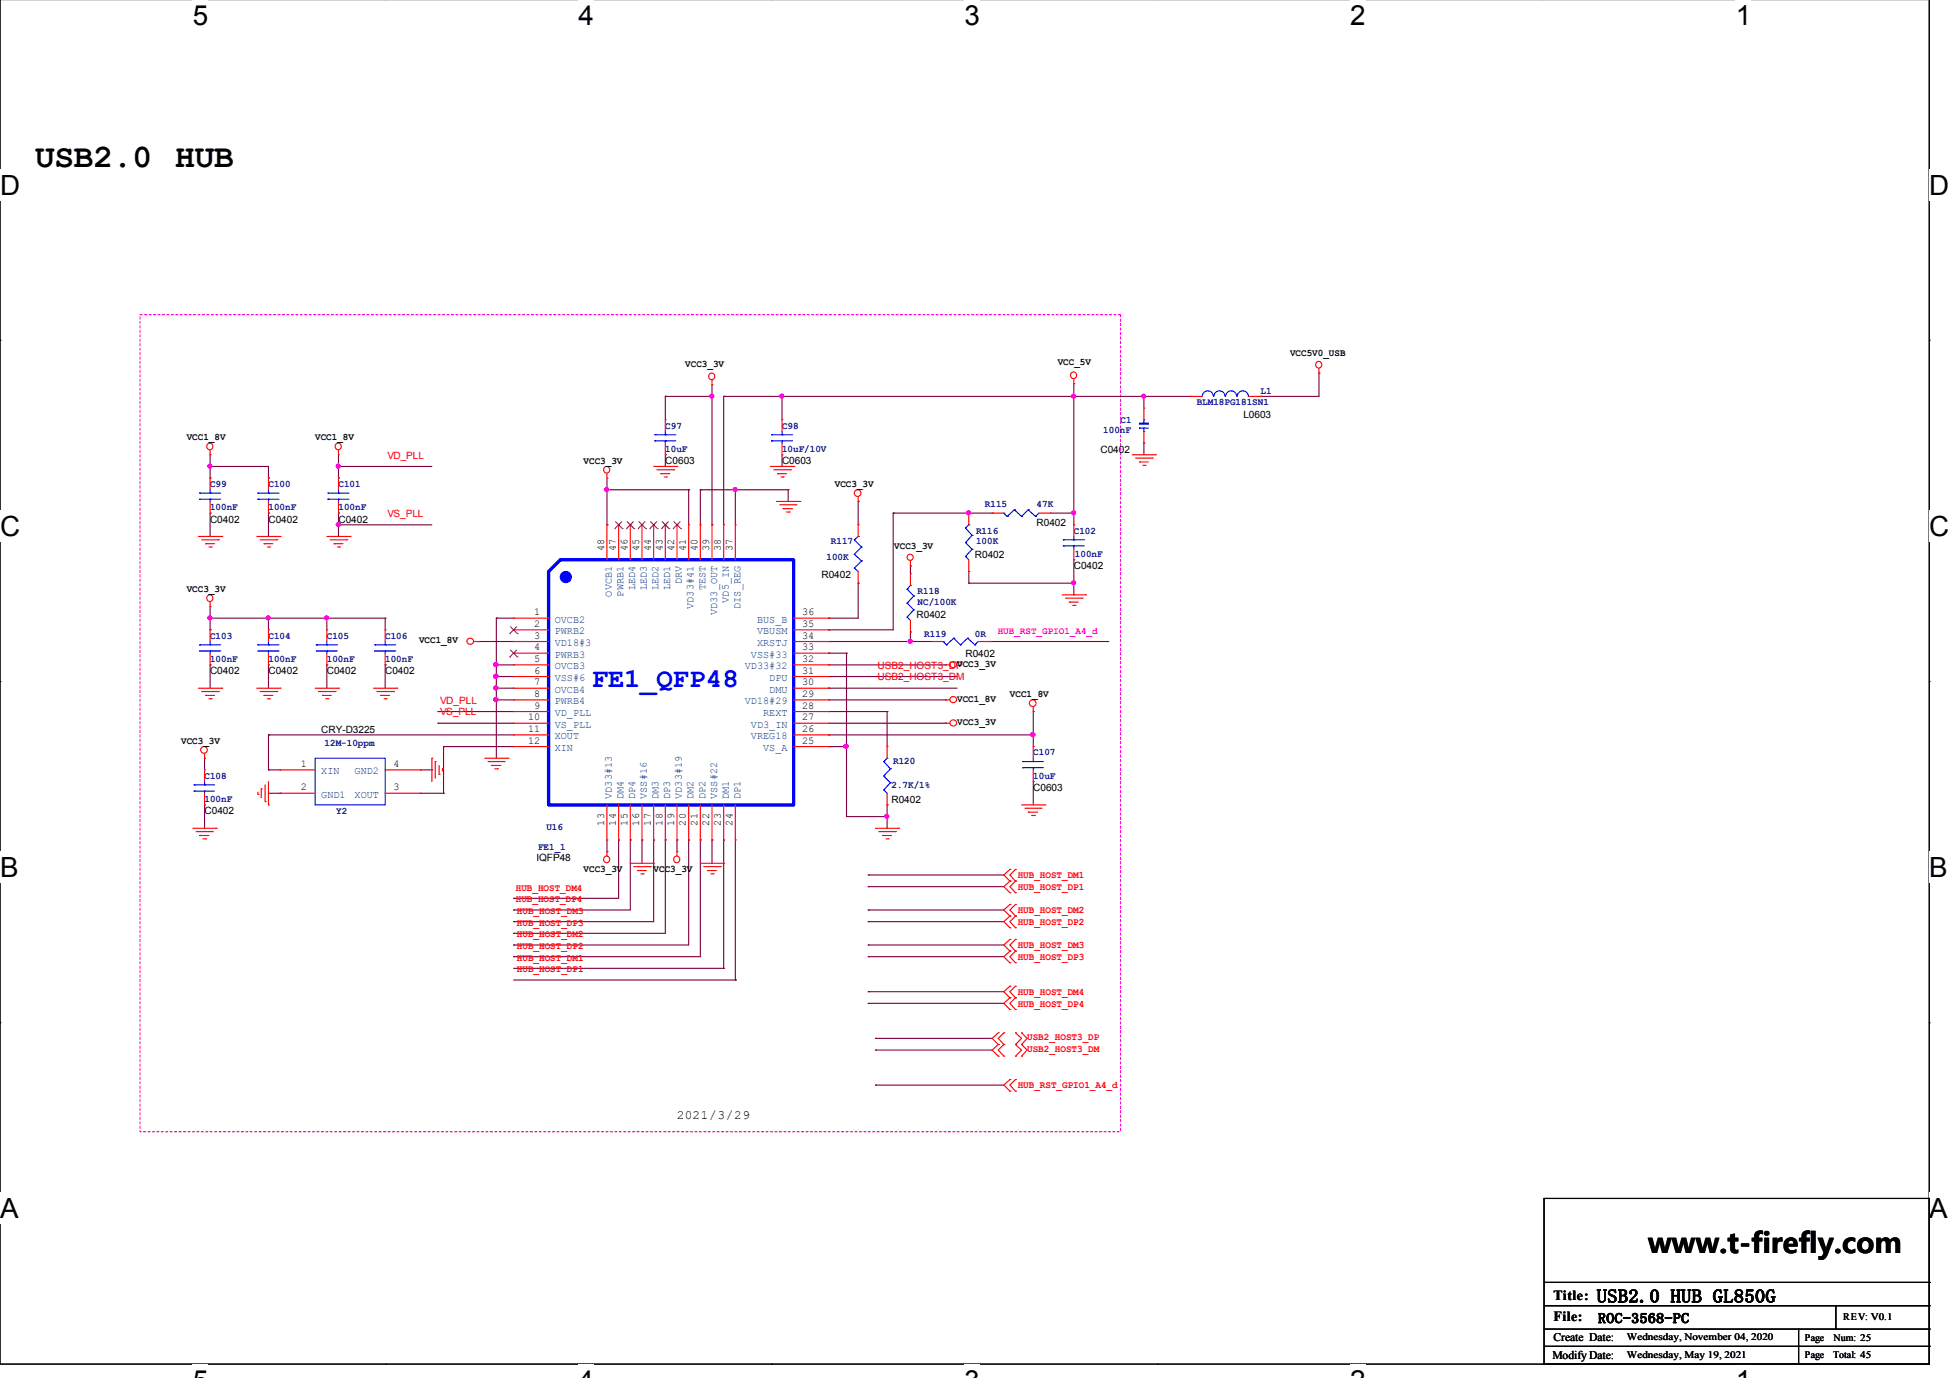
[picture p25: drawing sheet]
<svg xmlns="http://www.w3.org/2000/svg" width="297mm" height="210mm" viewBox="0 0 297 210" stroke-linecap="round" stroke-linejoin="round" font-family="sans-serif">
<defs><g id="words">
<g font-size="5">
<text x="5.3" y="25.4">USB2.0</text>
<text x="26.7" y="25.4">HUB</text>
</g>
<g font-size="4.2">
<text x="29.4" y="3.8">5</text>
<text x="88.1" y="3.8">4</text>
<text x="146.9" y="3.8">3</text>
<text x="205.7" y="3.8">2</text>
<text x="264.4" y="3.8">1</text>
<text x="0" y="29.7">D</text>
<text x="293.9" y="29.7">D</text>
<text x="0" y="81.6">C</text>
<text x="293.9" y="81.6">C</text>
<text x="0" y="133.6">B</text>
<text x="293.9" y="133.6">B</text>
<text x="0" y="185.6">A</text>
<text x="293.9" y="185.6">A</text>
<text x="251" y="190.9">www.t-firefly.com</text>
</g>
<text font-size="4.1" fill="#00f" x="90.2" y="104.7">FE1_QFP48</text>
<text font-size="2.8" x="243.2" y="198.4">USB2.0 HUB GL850G</text>
<g font-size="2.1">
<text x="236.6" y="198">Title:</text>
<text x="236.6" y="201.3">File:</text>
<text x="243.4" y="201.5">ROC-3568-PC</text>
</g>
<text font-size="1.9" x="103.1" y="170.4">2021/3/29</text>
<g font-size="1.8">
<text x="236.5" y="207">Modify Date:</text>
<text x="236.6" y="204.3">Create Date:</text>
</g>
<g font-size="1.6">
<text x="92" y="84" transform="rotate(-90 92 84)">48</text>
<text x="93.8" y="84" transform="rotate(-90 93.8 84)">47</text>
<text x="95.6" y="84" transform="rotate(-90 95.6 84)">46</text>
<text x="97.4" y="84" transform="rotate(-90 97.4 84)">45</text>
<text x="99.1" y="84" transform="rotate(-90 99.1 84)">44</text>
<text x="100.9" y="84" transform="rotate(-90 100.9 84)">43</text>
<text x="102.7" y="84" transform="rotate(-90 102.7 84)">42</text>
<text x="104.5" y="84" transform="rotate(-90 104.5 84)">41</text>
<text x="106.3" y="84" transform="rotate(-90 106.3 84)">40</text>
<text x="108" y="84" transform="rotate(-90 108 84)">39</text>
<text x="109.8" y="84" transform="rotate(-90 109.8 84)">38</text>
<text x="111.6" y="84" transform="rotate(-90 111.6 84)">37</text>
<text x="81.4" y="93.7">1</text>
<text x="81.4" y="95.5">2</text>
<text x="122.2" y="93.7">36</text>
<text x="122.2" y="95.5">35</text>
<text x="81.4" y="97.3">3</text>
<text x="81.4" y="99.1">4</text>
<text x="81.4" y="100.9">5</text>
<text x="122.2" y="97.3">34</text>
<text x="122.2" y="99.1">33</text>
<text x="122.2" y="100.9">32</text>
<text x="81.4" y="102.6">6</text>
<text x="81.4" y="104.4">7</text>
<text x="81.4" y="106.2">8</text>
<text x="81.4" y="108">9</text>
<text x="122.2" y="102.6">31</text>
<text x="122.2" y="104.4">30</text>
<text x="122.2" y="106.2">29</text>
<text x="122.2" y="108">28</text>
<text x="80.4" y="109.7">10</text>
<text x="80.4" y="111.5">11</text>
<text x="80.4" y="113.3">12</text>
<text x="122.2" y="109.7">27</text>
<text x="122.2" y="111.5">26</text>
<text x="122.2" y="113.3">25</text>
<text x="45.8" y="116.9">1</text>
<text x="59.9" y="116.9">4</text>
<text x="45.8" y="120.4">2</text>
<text x="59.9" y="120.4">3</text>
<text x="92" y="125.7" transform="rotate(-90 92 125.7)">13</text>
<text x="93.8" y="125.7" transform="rotate(-90 93.8 125.7)">14</text>
<text x="95.6" y="125.7" transform="rotate(-90 95.6 125.7)">15</text>
<text x="97.4" y="125.7" transform="rotate(-90 97.4 125.7)">16</text>
<text x="99.1" y="125.7" transform="rotate(-90 99.1 125.7)">17</text>
<text x="100.9" y="125.7" transform="rotate(-90 100.9 125.7)">18</text>
<text x="102.7" y="125.7" transform="rotate(-90 102.7 125.7)">19</text>
<text x="104.5" y="125.7" transform="rotate(-90 104.5 125.7)">20</text>
<text x="106.3" y="125.7" transform="rotate(-90 106.3 125.7)">21</text>
<text x="108" y="125.7" transform="rotate(-90 108 125.7)">22</text>
<text x="109.8" y="125.7" transform="rotate(-90 109.8 125.7)">23</text>
<text x="111.6" y="125.7" transform="rotate(-90 111.6 125.7)">24</text>
</g>
<g font-size="1.6" fill="#004080">
<text x="96.8" y="89.9" transform="rotate(-90 96.8 89.9)">LED4</text>
<text x="98.6" y="89.9" transform="rotate(-90 98.6 89.9)">LED3</text>
<text x="100.3" y="89.9" transform="rotate(-90 100.3 89.9)">LED2</text>
<text x="102.1" y="89.9" transform="rotate(-90 102.1 89.9)">LED1</text>
<text x="103.9" y="89" transform="rotate(-90 103.9 89)">DRV</text>
<text x="107.4" y="89.9" transform="rotate(-90 107.4 89.9)">TEST</text>
<text x="84.5" y="94.8">OVCB2</text>
<text x="93.2" y="90.9" transform="rotate(-90 93.2 90.9)">OVCB1</text>
<text x="95" y="90.9" transform="rotate(-90 95 90.9)">PWRB1</text>
<text x="105.7" y="92.7" transform="rotate(-90 105.7 92.7)">VD33#41</text>
<text x="109.2" y="93.7" transform="rotate(-90 109.2 93.7)">VD33_OUT</text>
<text x="111" y="91.8" transform="rotate(-90 111 91.8)">VD5_IN</text>
<text x="112.8" y="92.7" transform="rotate(-90 112.8 92.7)">DIS_REG</text>
<text x="115.3" y="94.8">BUS_B</text>
<text x="84.5" y="96.6">PWRB2</text>
<text x="84.5" y="98.4">VD18#3</text>
<text x="84.5" y="100.2">PWRB3</text>
<text x="84.5" y="102">OVCB3</text>
<text x="113.5" y="102">VD33#32</text>
<text x="114.4" y="100.2">VSS#33</text>
<text x="115.3" y="96.6">VBUSM</text>
<text x="115.3" y="98.4">XRSTJ</text>
<text x="84.5" y="103.7">VSS#6</text>
<text x="84.5" y="105.5">OVCB4</text>
<text x="84.5" y="107.3">PWRB4</text>
<text x="113.5" y="107.3">VD18#29</text>
<text x="117.2" y="103.7">DPU</text>
<text x="117.2" y="105.5">DMU</text>
<text x="84.5" y="109.1">VD_PLL</text>
<text x="84.5" y="110.8">VS_PLL</text>
<text x="84.5" y="112.6">XOUT</text>
<text x="114.4" y="110.8">VD3_IN</text>
<text x="114.4" y="112.6">VREG18</text>
<text x="116.2" y="109.1">REXT</text>
<text x="48.9" y="118">XIN</text>
<text x="54" y="118">GND2</text>
<text x="84.5" y="114.4">XIN</text>
<text x="116.2" y="114.4">VS_A</text>
<text x="48.9" y="121.5">GND1</text>
<text x="54" y="121.5">XOUT</text>
<text x="93.2" y="121.7" transform="rotate(-90 93.2 121.7)">VD33#13</text>
<text x="95" y="121.7" transform="rotate(-90 95 121.7)">DM4</text>
<text x="96.8" y="121.7" transform="rotate(-90 96.8 121.7)">DP4</text>
<text x="98.6" y="121.7" transform="rotate(-90 98.6 121.7)">VSS#16</text>
<text x="100.3" y="121.7" transform="rotate(-90 100.3 121.7)">DM3</text>
<text x="102.1" y="121.7" transform="rotate(-90 102.1 121.7)">DP3</text>
<text x="103.9" y="121.7" transform="rotate(-90 103.9 121.7)">VD33#19</text>
<text x="105.7" y="121.7" transform="rotate(-90 105.7 121.7)">DM2</text>
<text x="107.4" y="121.7" transform="rotate(-90 107.4 121.7)">DP2</text>
<text x="109.2" y="121.7" transform="rotate(-90 109.2 121.7)">VSS#22</text>
<text x="111" y="121.7" transform="rotate(-90 111 121.7)">DM1</text>
<text x="112.8" y="121.7" transform="rotate(-90 112.8 121.7)">DP1</text>
</g>
<g font-size="1.5">
<text x="104.4" y="55.9">VCC3_3V</text>
<text x="161.1" y="55.6">VCC_5V</text>
<text x="196.5" y="54.3">VCC5V0_USB</text>
<text x="189.4" y="63.6">L0603</text>
<text x="28.4" y="67.1">VCC1_8V</text>
<text x="48" y="67.1">VCC1_8V</text>
<text x="88.9" y="70.6">VCC3_3V</text>
<text x="101.3" y="70.7">C0603</text>
<text x="119.1" y="70.7">C0603</text>
<text x="167.6" y="68.9">C0402</text>
<text x="127.2" y="74.2">VCC3_3V</text>
<text x="32" y="79.6">C0402</text>
<text x="40.9" y="79.6">C0402</text>
<text x="51.6" y="79.6">C0402</text>
<text x="136.2" y="83.6">VCC3_3V</text>
<text x="157.9" y="80.1">R0402</text>
<text x="125.1" y="88">R0402</text>
<text x="148.5" y="84.9">R0402</text>
<text x="163.6" y="86.7">C0402</text>
<text x="28.4" y="90.2">VCC3_3V</text>
<text x="139.6" y="94.2">R0402</text>
<text x="63.8" y="98">VCC1_8V</text>
<text x="145.8" y="101.5">VCC3_3V</text>
<text x="147.1" y="100.1">R0402</text>
<text x="32" y="102.7">C0402</text>
<text x="40.9" y="102.7">C0402</text>
<text x="49.8" y="102.7">C0402</text>
<text x="58.7" y="102.7">C0402</text>
<text x="145.8" y="106.9">VCC1_8V</text>
<text x="153.8" y="106.2">VCC1_8V</text>
<text x="27.6" y="113.3">VCC3_3V</text>
<text x="48.9" y="111.6">CRY-D3225</text>
<text x="145.8" y="110.4">VCC3_3V</text>
<text x="31.2" y="124.1">C0402</text>
<text x="135.8" y="122.3">R0402</text>
<text x="157.4" y="120.5">C0603</text>
<text x="81.8" y="131.2">lQFP48</text>
<text x="88.9" y="132.9">VCC3_3V</text>
<text x="99.6" y="132.9">VCC3_3V</text>
<text x="280.8" y="201.1">REV: V0.1</text>
<text x="247.8" y="204.1">Wednesday, November 04, 2020</text>
<text x="247.8" y="206.9">Wednesday, May 19, 2021</text>
<text x="274.9" y="204.3">Page</text>
<text x="274.9" y="206.9">Page</text>
<text x="279.2" y="206.9">Total: 45</text>
<text x="279.3" y="204.3">Num: 25</text>
</g>
<g font-size="1.5" fill="#000080">
<text x="192" y="60">L1</text>
<text x="101.3" y="65.3">C97</text>
<text x="119.1" y="65.3">C98</text>
<text x="168.1" y="66">100nF</text>
<text x="170.7" y="64.4">C1</text>
<text x="182.3" y="61.7">BLM18PG181SN1</text>
<text x="101.3" y="68.8">10uF</text>
<text x="119.1" y="68.8">10uF/10V</text>
<text x="32" y="74.2">C99</text>
<text x="32" y="77.7">100nF</text>
<text x="40.9" y="74.2">C100</text>
<text x="40.9" y="77.7">100nF</text>
<text x="51.6" y="74.2">C101</text>
<text x="51.6" y="77.7">100nF</text>
<text x="150" y="77.2">R115</text>
<text x="157.9" y="77.2">47K</text>
<text x="126.6" y="82.9">R117</text>
<text x="148.7" y="81.3">R116</text>
<text x="148.7" y="82.9">100K</text>
<text x="163.6" y="81.3">C102</text>
<text x="125.9" y="85.4">100K</text>
<text x="163.7" y="84.9">100nF</text>
<text x="139.8" y="90.5">R118</text>
<text x="139.8" y="92.1">NC/100K</text>
<text x="32" y="97.3">C103</text>
<text x="32" y="100.9">100nF</text>
<text x="40.9" y="97.3">C104</text>
<text x="40.9" y="100.9">100nF</text>
<text x="49.8" y="97.3">C105</text>
<text x="49.8" y="100.9">100nF</text>
<text x="58.7" y="97.3">C106</text>
<text x="58.7" y="100.9">100nF</text>
<text x="140.8" y="97">R119</text>
<text x="148.5" y="97">0R</text>
<text x="49.4" y="113.6">12M-10ppm</text>
<text x="31.2" y="118.6">C108</text>
<text x="136.1" y="116.3">R120</text>
<text x="157.4" y="115.1">C107</text>
<text x="157.4" y="118.6">10uF</text>
<text x="31.2" y="122.2">100nF</text>
<text x="51.2" y="124">Y2</text>
<text x="135.8" y="120.1">2.7K/1%</text>
<text x="82" y="129.5">FE1_1</text>
<text x="83.2" y="126.4">U16</text>
</g>
<g font-size="1.5" fill="#f00">
<text x="59" y="69.9">VD_PLL</text>
<text x="59" y="78.8">VS_PLL</text>
<text x="133.7" y="101.9">USB2_HOST3_DP</text>
<text x="67.1" y="107.2">VD_PLL</text>
<text x="133.7" y="103.6">USB2_HOST3_DM</text>
<text x="67.1" y="109">VS_PLL</text>
<text x="78.6" y="135.7">HUB_HOST_DM4</text>
<text x="78.6" y="137.4">HUB_HOST_DP4</text>
<text x="155" y="135.6">HUB_HOST_DP1</text>
<text x="155" y="133.8">HUB_HOST_DM1</text>
<text x="78.7" y="139.2">HUB_HOST_DM3</text>
<text x="78.7" y="141">HUB_HOST_DP3</text>
<text x="78.7" y="142.8">HUB_HOST_DM2</text>
<text x="155" y="140.9">HUB_HOST_DP2</text>
<text x="155" y="139.1">HUB_HOST_DM2</text>
<text x="78.7" y="144.5">HUB_HOST_DP2</text>
<text x="78.7" y="146.3">HUB_HOST_DM1</text>
<text x="78.7" y="148.1">HUB_HOST_DP1</text>
<text x="155" y="146.2">HUB_HOST_DP3</text>
<text x="155" y="144.5">HUB_HOST_DM3</text>
<text x="155" y="151.6">HUB_HOST_DM4</text>
<text x="155" y="153.3">HUB_HOST_DP4</text>
<text x="156.5" y="158.4">USB2_HOST3_DP</text>
<text x="156.5" y="160.2">USB2_HOST3_DM</text>
<text x="155" y="165.8">HUB_RST_GPIO1_A4_d</text>
</g>
<text font-size="1.5" fill="#f0f" x="152" y="96.5">HUB_RST_GPIO1_A4_d</text>
</g></defs>
<path d="M0 -.1v207.9h293.9v-207.9" fill="none" stroke="#000" stroke-width=".17"/>
<g fill="#fff">
<path d="M29.4 -.1h2.3v4.8h-2.3z"/>
<path d="M29.4 207.8h2.3v2.2h-2.3z"/>
</g>
<path d="M58.8 207.8h.1" fill="none" stroke="#000" stroke-width=".17"/>
<g fill="#fff">
<path d="M88.1 -.1h2.3v4.8h-2.3z"/>
<path d="M88.1 207.8h2.3v2.2h-2.3z"/>
</g>
<path d="M117.5 207.8h.1" fill="none" stroke="#000" stroke-width=".17"/>
<g fill="#fff">
<path d="M146.9 -.1h2.3v4.8h-2.3z"/>
<path d="M146.9 207.8h2.3v2.2h-2.3z"/>
</g>
<path d="M176.3 207.8h.1" fill="none" stroke="#000" stroke-width=".17"/>
<g fill="#fff">
<path d="M205.7 -.1h2.2v4.8h-2.2z"/>
<path d="M205.7 207.8h2.2v2.2h-2.2z"/>
</g>
<path d="M235 207.8h.1" fill="none" stroke="#000" stroke-width=".17"/>
<g fill="#fff">
<path d="M264.4 -.1h2.3v4.8h-2.3z"/>
<path d="M264.4 207.8h2.3v2.2h-2.3z"/>
<path d="M0 25.8h3v4.8h-3z"/>
<path d="M293.9 25.8h2.9v4.8h-2.9z"/>
<path d="M0 77.7h3v4.8h-3z"/>
<path d="M293.9 77.7h2.9v4.8h-2.9z"/>
</g>
<path d="M0 51.8h.1M293.9 51.8h.1" fill="none" stroke="#000" stroke-width=".17"/>
<g fill="#fff">
<path d="M0 129.7h2.7v4.8h-2.7z"/>
<path d="M293.9 129.7h2.7v4.8h-2.7z"/>
</g>
<path d="M0 103.8h.1M293.9 103.8h.1" fill="none" stroke="#000" stroke-width=".17"/>
<g fill="#fff">
<path d="M0 181.7h2.7v4.8h-2.7z"/>
<path d="M293.9 181.7h2.7v4.8h-2.7z"/>
</g>
<g fill="none" stroke="#000" stroke-width=".17">
<path d="M0 155.8h.1M293.9 155.8h.1M235.2 182.6h58.7v25.2h-58.7zM235.2 195.3h58.7M235.2 198.9h58.7M279.7 198.9v3.6M293.9 195.3h.1M293.9 198.9h.1M235.2 202.5h58.7M235.2 205.1h58.7M274 207.8h.1M274 202.5v5.3"/>
<path d="M279.7 202.5h.1M293.9 202.5h.1M293.9 205.1h.1"/>
</g>
<path d="M21.3 47.9h149.4v124.5h-149.4z" fill="none" stroke="#f0f" stroke-width=".17" stroke-dasharray=".3 .3"/>
<g fill="none" stroke="#800040" stroke-width=".17">
<path d="M108.5 58.6v21.3M163.6 58.4v21.5M200.9 56.8h.1M200.9 56.8v3.6h-8.9M32 71h.1M32 72.8h.1M32 78.2h.1M32 69.3v3.5M32 78.2v3.5M32 71h8.9v1.8M40.9 72.8h.1M40.9 78.2h.1"/>
<path d="M40.9 78.2v3.5M51.6 71h.1M51.6 72.8h.1M51.6 78.2h.1M51.6 79.9h.1M51.6 69.3v3.5M51.6 78.2v3.5M51.6 71h14.2M51.6 79.9h14.2M92.5 74.6h.1M92.5 79.9h.1M92.5 72.8v7.1"/>
<path d="M92.5 74.6h12.4M101.3 60.4h.1M101.3 69.3h.1M101.3 60.4h7.2M101.3 60.4v3.5M101.3 69.3v1.7M104.9 74.6h.1M104.9 74.6v5.3M106.7 74.6h.1M106.7 74.6h13.4M106.7 74.6v5.3M108.5 60.4h.1"/>
<path d="M108.5 79.9h.1M110.2 60.4h.1M110.2 60.4h71.2M110.2 60.4v19.5M112 74.6h.1M112 74.6v5.3M119.1 60.4h.1M119.1 71h.1M119.1 60.4v3.5M119.1 69.3v1.7M120.1 74.6h.1M120.1 74.6v1.8"/>
<path d="M130.7 76.4h.1M130.7 76.4v3.5M136.1 78.2h.1M136.1 78.2h15M136.1 78.2v17.7h-9.9M151.1 78.2h.1M160 78.2h3.6M163.6 60.4h.1M163.6 78.2h.1M174.2 60.4h.1M174.2 67.5h.1M174.2 60.4v1.8"/>
<path d="M174.2 67.5v1.8M192 60.4h.1M32 94.2h.1M32 95.9h.1M32 92.4v3.5M32 94.2h26.7M40.9 94.2h.1M40.9 94.2v1.7M49.8 94.2h.1M49.8 94.2v1.7M58.7 94.2h.1M58.7 94.2v1.7"/>
<path d="M72.9 97.7h.1M72.9 97.7h5.3M75.6 94.2h.1M75.6 94.2h2.6M75.6 94.2v21.3M126.2 94.2h.1M126.2 95.9h.1M126.2 97.7h.1M126.2 99.5h.1M126.2 97.7h15.7M126.2 99.5h2.7M128.9 99.5h.1"/>
<path d="M128.9 99.5v24.9h6.2M130.7 88.8h.1M130.7 88.8v5.4h-4.5M138.7 86.2h.1M138.7 96.3h.1M138.7 97.7h.1M138.7 86.2v1.2M138.7 96.3v1.4M147.6 88.8h.1M147.6 87.1v1.7M147.6 88.8h16M150.8 97.7h.1"/>
<path d="M150.8 97.7h18.1M163.6 88.8h.1M163.6 90.6h.1M163.6 85.3v5.3M31.2 115.5h.1M31.2 115.5v1.8M32 101.3h.1M32 101.3v3.5M40.9 101.3h.1M40.9 111.9h.1M40.9 117.3h.1M40.9 101.3v3.5"/>
<path d="M40.9 111.9v5.4M40.9 111.9h37.3M40.9 117.3h1.8M49.8 101.3h.1M49.8 101.3v3.5M58.7 101.3h.1M58.7 101.3v3.5M64 117.3h1.8M65.8 117.3h.1M66.7 108.4h.1M66.7 110.2h.1M66.7 108.4h11.5"/>
<path d="M66.7 110.2h11.5M67.6 113.7h.1M67.6 113.7v7.1M67.6 113.7h10.6M75.6 101.3h.1M75.6 103.1h.1M75.6 104.8h.1M75.6 106.6h.1M75.6 101.3h2.6M75.6 103.1h2.6M75.6 104.8h2.6M75.6 106.6h2.6"/>
<path d="M126.2 103.1h.1M126.2 104.8h.1M126.2 108.4h.1M126.2 111.9h.1M126.2 113.7h.1M126.2 101.3h17.8M126.2 103.1h19.6M126.2 104.8h19.6M126.2 106.6h17.8M126.2 108.4h8.9M126.2 110.2h17.8M126.2 111.9h31.2"/>
<path d="M126.2 113.7h2.7M128.9 113.7h.1M135.1 108.4h.1M135.1 108.4v5.3M144 101.3h.1M144 106.6h.1M144 110.2h.1M157.4 108.4h.1M157.4 111.9h.1M157.4 119.1h.1M157.4 108.4v5.3M157.4 119.1v3.5"/>
<path d="M31.2 122.6h.1M31.2 122.6v3.6M40.9 120.8h1.8M42.7 120.8h.1M64 120.8h3.6M67.6 120.8h.1M78.2 136.8h.1M78.2 138.6h.1M92.5 129.7h.1M92.5 127.9v1.8M94.2 127.9h.1M94.2 127.9v8.9h-16"/>
<path d="M96 127.9h.1M96 127.9v10.7h-17.8M97.8 127.9h.1M97.8 127.9v3.6M99.6 127.9h.1M99.6 127.9v12.5h-21.4M101.3 127.9h.1M101.3 127.9v14.3h-23.1M103.1 127.9h.1M103.1 127.9v1.8M104.9 127.9h.1M104.9 127.9v16h-26.7"/>
<path d="M106.7 127.9h.1M106.7 127.9v17.8h-28.5M108.5 127.9h.1M108.5 127.9v3.6M110.2 127.9h.1M110.2 127.9v19.6M112 127.9v21.4M132.2 138.6h.1M132.2 135.1h.1M132.2 133.3h.1M132.2 138.6h20.7M132.2 135.1h20.7"/>
<path d="M132.2 133.3h20.7M135.1 122.6h.1M135.1 124.4h.1M135.1 122.6v3.6M78.2 140.4h.1M78.2 142.2h.1M78.2 143.9h.1M78.2 145.7h.1M78.2 147.5h32M78.2 149.3h33.8M110.2 147.5h.1M112 149.3h.1"/>
<path d="M132.2 140.4h.1M132.2 145.7h.1M132.2 143.9h.1M132.2 151.1h.1M132.2 152.8h.1M132.2 140.4h20.7M132.2 145.7h20.7M132.2 143.9h20.7M132.2 151.1h20.7M132.2 152.8h20.7M133.3 158.2h.1M133.3 159.9h.1"/>
<path d="M133.3 158.2h17.8M133.3 159.9h17.8M133.3 165.3h.1M133.3 165.3h19.6"/>
</g>
<g fill="#f0f" stroke="#f0f" stroke-width=".17">
<circle cx="108.4" cy="60.3" r=".3"/>
<circle cx="119.1" cy="60.3" r=".3"/>
<circle cx="163.5" cy="60.3" r=".3"/>
<circle cx="163.5" cy="78.1" r=".3"/>
<circle cx="32" cy="71" r=".3"/>
<circle cx="51.5" cy="71" r=".3"/>
<circle cx="92.4" cy="74.6" r=".3"/>
<circle cx="112" cy="74.6" r=".3"/>
<circle cx="147.5" cy="78.1" r=".3"/>
<circle cx="51.5" cy="79.9" r=".3"/>
<circle cx="163.5" cy="88.8" r=".3"/>
<circle cx="40.9" cy="94.1" r=".3"/>
<circle cx="32" cy="94.1" r=".3"/>
<circle cx="49.7" cy="94.1" r=".3"/>
<circle cx="138.6" cy="97.7" r=".3"/>
<circle cx="128.9" cy="113.7" r=".32"/>
<circle cx="75.5" cy="101.2" r=".32"/>
<circle cx="75.5" cy="104.8" r=".32"/>
<circle cx="75.5" cy="103" r=".32"/>
<circle cx="75.5" cy="106.6" r=".32"/>
<circle cx="157.3" cy="111.9" r=".32"/>
<circle cx="135.1" cy="124.3" r=".3"/>
<circle cx="174.2" cy="60.3" r=".3"/>
</g>
<g fill="none" stroke="#f00" stroke-width=".17">
<path d="M108.5 58.6h.1M108.5 57.9v.7M163.6 58.4h.1M163.6 57.8v.6M200.9 56.8h.1M200.9 56.1v.7M32 69.3h.1M32 78.2h.1M32 72.8h.1M32 68.6v.7M32 72.8v1.8M32 76.4v1.8"/>
<path d="M40.9 78.2h.1M40.9 72.8h.1M40.9 72.8v1.8M40.9 76.4v1.8M51.6 69.3h.1M51.6 78.2h.1M51.6 72.8h.1M51.6 68.6v.7M51.6 72.8v1.8M51.6 76.4v1.8M92.5 72.8h.1M92.5 79.9h.1"/>
<path d="M92.5 72.2v.6M92.5 79.9v5.4M94.2 79.9h.1M94.2 79.9v5.4M96 79.9h.1M96 79.9v5.4M97.8 79.9h.1M97.8 79.9v5.4M99.6 79.9h.1M99.6 71h3.5M99.6 79.9v5.4M100.1 71.6h2.5"/>
<path d="M100.7 72.2h.1M100.7 72.2h1.3M101.2 72.7h.3M101.3 69.3h.1M101.3 63.9h.1M101.3 79.9h.1M101.3 63.9v1.8M101.3 67.5v1.8M101.3 79.9v5.4M101.5 72.7h.1M102.6 71.6h.1M103.1 71h.1"/>
<path d="M103.1 79.9h.1M103.1 79.9v5.4M104.9 79.9h.1M104.9 79.9v5.4M106.7 79.9h.1M106.7 79.9v5.4M108.5 79.9h.1M108.5 79.9v5.4M110.2 79.9h.1M110.2 79.9v5.4M112 79.9h.1M112 79.9v5.4"/>
<path d="M117.3 71h3.6M117.9 71.6h2.5M118.3 76.4h3.5M118.4 72.2h.1M118.4 72.2h1.4M118.8 76.9h2.4M119 72.7h.3M119.1 69.3h.1M119.1 63.9h.1M119.1 63.9v1.8M119.1 67.5v1.8M119.3 72.7h.1"/>
<path d="M119.3 77.5h.1M119.3 77.5h1.4M119.8 78h.4M120.2 78h.1M120.4 71.6h.1M120.9 71h.1M121.2 76.9h.1M121.8 76.4h.1M130.7 76.4h.1M130.7 79.9h.1M130.7 75.7v.7M130.7 79.9v1.8"/>
<path d="M147.6 78.2h.1M147.6 78.2v1.7M151.1 78.2h.1M151.1 78.2h1.8M158.2 78.2h1.8M160 78.2h.1M163.6 79.9h.1M163.6 79.9v1.8M172.5 69.3h3.5M173 69.8h2.5M173.6 70.4h.1M173.6 70.4h1.3"/>
<path d="M174.1 70.9h.3M174.2 62.2h.1M174.2 67.5h.1M174.2 62.2v1.7M174.2 65.7v1.8M174.4 70.9h.1M175.5 69.8h.1M176 69.3h.1M181.4 60.4h.1M181.4 60.4h1.7M190.2 60.4h1.8M192 60.4h.1"/>
<path d="M30.2 81.7h3.6M30.7 82.2h2.6M31.3 82.8h.1M31.3 82.8h1.4M31.8 83.3h.4M32 92.4h.1M32 95.9h.1M32 91.7v.7M32 95.9v1.8M32 99.5v1.8M32.2 83.3h.1M33.3 82.2h.1"/>
<path d="M33.8 81.7h.1M39.1 81.7h3.6M39.6 82.2h2.6M40.2 82.8h.1M40.2 82.8h1.4M40.7 83.3h.4M40.9 95.9h.1M40.9 95.9v1.8M40.9 99.5v1.8M41.1 83.3h.1M42.2 82.2h.1M42.7 81.7h.1"/>
<path d="M49.8 95.9h.1M49.8 81.7h3.5M49.8 95.9v1.8M49.8 99.5v1.8M50.3 82.2h2.5M50.9 82.8h.1M50.9 82.8h1.3M51.4 83.3h.3M51.7 83.3h.1M52.8 82.2h.1M53.3 81.7h.1M58.7 95.9h.1"/>
<path d="M58.7 95.9v1.8M58.7 99.5v1.8M72.2 97.7h.7M72.9 97.7h.1M78.2 94.2h.1M78.2 95.9h.1M78.2 97.7h.1M78.2 99.5h.1M78.2 97.7h5.4M78.2 94.2h5.4M78.2 95.9h5.4M78.2 99.5h5.4"/>
<path d="M120.9 97.7h5.3M120.9 94.2h5.3M120.9 95.9h5.3M120.9 99.5h5.3M126.2 94.2h.1M126.2 95.9h.1M126.2 97.7h.1M126.2 99.5h.1M130.7 88.8h.1M130.7 87.1v1.7M138.7 86.2h.1M138.7 96.3h.1"/>
<path d="M138.7 87.4h.1M138.7 85.4v.8M138.7 87.4v1.8M138.7 94.5v1.8M141.9 97.7h.1M141.9 97.7h1.8M147.6 87.1h.1M147.6 85.3v1.8M149 97.7h1.8M150.8 97.7h.1M161.8 90.6h3.6M162.3 91.1h2.5"/>
<path d="M162.9 91.7h.1M162.9 91.7h1.4M163.4 92.2h.3M163.6 85.3h.1M163.6 83.5v1.8M163.7 92.2h.1M164.8 91.1h.1M165.4 90.6h.1M30.2 104.8h3.6M30.7 105.3h2.6M31.2 115.5h.1M31.2 117.3h.1"/>
<path d="M31.2 114.8v.7M31.2 117.3v1.8M31.3 105.9h.1M31.3 105.9h1.4M31.8 106.4h.4M32 101.3h.1M32.2 106.4h.1M33.3 105.3h.1M33.8 104.8h.1M39.1 104.8h3.6M39.6 105.3h2.6M40.2 105.9h.1"/>
<path d="M40.2 105.9h1.4M40.4 119.6v2.5M40.7 106.4h.4M40.9 101.3h.1M40.9 119.1v3.5M41.1 106.4h.1M42.2 105.3h.1M42.7 104.8h.1M42.7 117.3h.1M42.7 117.3h5.3M48 104.8h3.6M48.5 105.3h2.6"/>
<path d="M49.1 105.9h.1M49.1 105.9h1.4M49.6 106.4h.4M49.8 101.3h.1M50 106.4h.1M51.1 105.3h.1M51.6 104.8h.1M56.9 104.8h3.6M57.4 105.3h2.5M58 105.9h.1M58 105.9h1.4M58.5 106.4h.3"/>
<path d="M58.7 101.3h.1M58.7 117.3h5.3M58.8 106.4h.1M59.9 105.3h.1M60.5 104.8h.1M64 117.3h.1M65.8 115.5h.1M65.8 115.5v3.6M66.3 116h.1M66.3 116v2.5M66.9 118h.1M66.9 116.6v1.4"/>
<path d="M67.4 117.1h.1M67.4 117.1v.3M73.8 115.5h3.6M74.3 116h2.5M74.8 116.6h.1M74.8 116.6h1.5M75.4 117.1h.4M75.8 117.1h.1M76.8 116h.1M77.4 115.5h.1M78.2 101.3h.1M78.2 103.1h.1"/>
<path d="M78.2 104.8h.1M78.2 106.6h.1M78.2 108.4h.1M78.2 110.2h.1M78.2 111.9h.1M78.2 113.7h.1M78.2 101.3h5.4M78.2 104.8h5.4M78.2 106.6h5.4M78.2 110.2h5.4M78.2 103.1h5.4M78.2 108.4h5.4"/>
<path d="M78.2 111.9h5.4M78.2 113.7h5.4M120.9 101.3h5.3M120.9 104.8h5.3M120.9 106.6h5.3M120.9 110.2h5.3M120.9 103.1h5.3M120.9 108.4h5.3M120.9 111.9h5.3M120.9 113.7h5.3M126.2 101.3h.1M126.2 103.1h.1"/>
<path d="M126.2 104.8h.1M126.2 106.6h.1M126.2 108.4h.1M126.2 110.2h.1M126.2 111.9h.1M126.2 113.7h.1M135.1 113.7h.1M135.1 113.7v1.8M144 101.3h.1M144 106.6h.1M144 110.2h.1M144 101.3h.7"/>
<path d="M144 106.6h.7M144 110.2h.7M157.4 108.4h.1M157.4 119.1h.1M157.4 113.7h.1M157.4 107.7v.7M157.4 113.7v1.8M157.4 117.3v1.8M29.4 126.2h3.5M29.9 126.7h2.4M30.4 127.3h.1M30.4 127.3h1.4"/>
<path d="M30.9 127.8h.4M31.2 122.6h.1M31.2 120.8v1.8M31.3 127.8h.1M32.3 126.7h.1M32.9 126.2h.1M39.3 121h.1M39.3 120.7v.3M39.8 120.2h.1M39.8 120.2v1.3M40.4 122.1h.1M40.9 122.6h.1"/>
<path d="M42.7 120.8h.1M42.7 120.8h5.3M58.7 120.8h5.3M64 120.8h.1M92.5 129.7h.1M92.5 127.9h.1M92.5 122.6v5.3M92.5 129.7v.7M94.2 127.9h.1M94.2 122.6v5.3M96 127.9h.1M96 131.5h3.6"/>
<path d="M96 122.6v5.3M96.5 132h2.6M97.1 132.6h.1M97.1 132.6h1.4M97.6 133.1h.4M97.8 127.9h.1M97.8 122.6v5.3M98 133.1h.1M99.1 132h.1M99.6 131.5h.1M99.6 127.9h.1M99.6 122.6v5.3"/>
<path d="M101.3 127.9h.1M101.3 122.6v5.3M103.1 129.7h.1M103.1 127.9h.1M103.1 122.6v5.3M103.1 129.7v.7M104.9 127.9h.1M104.9 122.6v5.3M106.7 127.9h.1M106.7 131.5h3.5M106.7 122.6v5.3M107.2 132h2.5"/>
<path d="M107.8 132.6h.1M107.8 132.6h1.3M108.3 133.1h.3M108.5 127.9h.1M108.5 122.6v5.3M108.6 133.1h.1M109.7 132h.1M110.2 131.5h.1M110.2 127.9h.1M110.2 122.6v5.3M112 127.9h.1M112 122.6v5.3"/>
<path d="M133.3 126.2h3.6M133.9 126.7h2.5M134.5 127.3h.1M134.5 127.3h1.3M135 127.8h.3M135.1 122.6h.1M135.1 120.8v1.8M135.3 127.8h.1M136.4 126.7h.1M136.9 126.2h.1M153.8 139.5h.1M153.8 137.8h.1"/>
<path d="M153.8 134.2h.1M153.8 136h.1M153.8 132.4h.1M153.8 139.5l-.9 .9 .9 .9M153.8 137.8l-.9 .8 .9 .9M153.8 134.2l-.9 .9 .9 .9M153.8 132.4l-.9 .9 .9 .9M154.7 139.5h.1M154.7 137.8h.1M154.7 136h.1M154.7 134.2h.1M154.7 132.4h.1"/>
<path d="M154.7 139.5l-.9 .9 .9 .9M154.7 137.8l-.9 .8 .9 .9M154.7 134.2l-.9 .9 .9 .9M154.7 132.4l-.9 .9 .9 .9M155.6 122.6h3.6M156.1 123.1h2.5M156.6 123.7h.1M156.6 123.7h1.5M157.1 124.2h.5M157.6 124.2h.1M158.6 123.1h.1M159.2 122.6h.1"/>
<path d="M152.1 157.3h.1M152.1 159.1h.1M152.1 157.3l-1 .9 1 .9M152.1 159.1l-1 .8 1 1M152.9 159.1h.1M152.9 157.3h.1M152.9 157.3l-.8 .9 .8 .9M152.9 159.1l-.8 .8 .8 1M153.8 141.3h.1M153.8 144.9h.1M153.8 146.7h.1M153.8 143.1h.1"/>
<path d="M153.8 150.2h.1M153.8 152h.1M153.8 153.8h.1M153.8 144.9l-.9 .8 .9 1M153.8 143.1l-.9 .8 .9 1M153.8 150.2l-.9 .9 .9 .9M153.8 152l-.9 .8 .9 1M154.7 141.3h.1M154.7 146.7h.1M154.7 144.9h.1M154.7 143.1h.1M154.7 159.1h.1"/>
<path d="M154.7 157.3h.1M154.7 152h.1M154.7 150.2h.1M154.7 153.8h.1M154.7 144.9l-.9 .8 .9 1M154.7 143.1l-.9 .8 .9 1M154.7 157.3l.9 .9-.9 .9M154.7 159.1l.9 .8-.9 1M154.7 150.2l-.9 .9 .9 .9M154.7 152l-.9 .8 .9 1M155.6 159.1h.1M155.6 157.3h.1"/>
<path d="M155.6 157.3l.9 .9-.9 .9M155.6 159.1l.9 .8-.9 1M152.1 160.9h.1M152.9 160.9h.1M153.8 164.4h.1M153.8 166.2h.1M153.8 164.4l-.9 .9 .9 .9M154.7 166.2h.1M154.7 164.4h.1M154.7 160.9h.1M154.7 164.4l-.9 .9 .9 .9M155.6 160.9h.1"/>
<circle cx="108.4" cy="57.3" r=".49"/>
<circle cx="163.5" cy="57.2" r=".49"/>
<circle cx="200.8" cy="55.6" r=".49"/>
<circle cx="31.9" cy="68" r=".49"/>
<circle cx="51.5" cy="68" r=".49"/>
<circle cx="92.4" cy="71.6" r=".49"/>
<circle cx="130.6" cy="75.1" r=".51"/>
<circle cx="31.9" cy="91.1" r=".49"/>
<circle cx="71.6" cy="97.7" r=".49"/>
<circle cx="138.6" cy="84.9" r=".47"/>
<circle cx="31.1" cy="114.2" r=".51"/>
<circle cx="145.2" cy="110.1" r=".49"/>
<circle cx="145.2" cy="106.6" r=".49"/>
<circle cx="145.2" cy="101.2" r=".49"/>
<circle cx="157.3" cy="107.1" r=".51"/>
<circle cx="92.4" cy="130.9" r=".49"/>
<circle cx="103.1" cy="130.9" r=".49"/>
</g>
<g fill="none" stroke="#00f" stroke-width=".17">
<path d="M30.4 75.1h.1M30.4 76h.1M30.4 75.1h3.2M30.4 76h3.2M32 76h.1M32 75.1h.1M32 74.6v.5M32 76v.4M39.3 75.1h.1M39.3 76h.1M39.3 75.1h3.2M39.3 76h3.2"/>
<path d="M40.9 76h.1M40.9 75.1h.1M40.9 74.6v.5M40.9 76v.4M50 75.1h.1M50 76h.1M50 75.1h3.2M50 76h3.2M51.6 76h.1M51.6 75.1h.1M51.6 74.6v.5M51.6 76v.4"/>
<path d="M99.7 66.2h.1M99.7 67.2h.1M99.7 66.2h3.3M99.7 67.2h3.3M101.3 67.2h.1M101.3 66.2h.1M101.3 65.7v.5M101.3 67.2v.3M117.5 66.2h.1M117.5 67.2h.1M117.5 66.2h3.2M117.5 67.2h3.2"/>
<path d="M119.1 67.2h.1M119.1 66.2h.1M119.1 65.7v.5M119.1 67.2v.3M147.6 79.9h.1M147.6 79.9l-.5 .5M152.9 78.2h.1M152.9 78.2l.5 .5M153.4 78.7h.1M154.5 77.7h.1M154.5 77.7l1.1 1M154.5 77.7l-1.1 1"/>
<path d="M155.6 78.7h.1M156.6 77.7h.1M156.6 77.7l1.1 1M156.6 77.7l-1 1M157.7 78.7h.1M158.2 78.2l-.5 .5M173.6 65.2h.1M173.6 65.2h1.3M174.2 65.7h.1M174.2 63.9h.1M174.2 63.9v.5M174.2 65.2v.5"/>
<path d="M183.1 60.4a.85 .85 0 0 1 .9-.9 .85 .85 0 0 1 .8 .9M184.9 60.4a.85 .85 0 0 1 .9-.9 .85 .85 0 0 1 .8 .9M186.7 60.4a.85 .85 0 0 1 .8-.9 .85 .85 0 0 1 .9 .9M188.5 60.4a.85 .85 0 0 1 .8-.9 .85 .85 0 0 1 .9 .9M30.4 98.2h.1M30.4 99.2h.1M30.4 98.2h3.2M30.4 99.2h3.2M32 99.2h.1M32 98.2h.1M32 97.7v.5M32 99.2v.3"/>
<path d="M39.3 98.2h.1M39.3 99.2h.1M39.3 98.2h3.2M39.3 99.2h3.2M40.9 99.2h.1M40.9 98.2h.1M40.9 97.7v.5M40.9 99.2v.3M48.2 98.2h.1M48.2 99.2h.1M48.2 98.2h3.2M48.2 99.2h3.2"/>
<path d="M49.8 99.2h.1M49.8 98.2h.1M49.8 97.7v.5M49.8 99.2v.3M57.1 98.2h.1M57.1 99.2h.1M57.1 98.2h3.2M57.1 99.2h3.2M58.7 99.2h.1M58.7 98.2h.1M58.7 97.7v.5M58.7 99.2v.3"/>
<path d="M130.1 86.5h.1M130.1 84.4h.1M130.1 82.2h.1M130.1 86.5l.6 .6M130.1 84.4l1.1 1M130.1 82.2l1.1 1.1M130.7 81.7h.1M130.7 81.7l-.6 .5M131.2 85.4h.1M131.2 83.3h.1M131.2 85.4l-1.1 1.1M131.2 83.3l-1.1 1.1"/>
<path d="M138.2 94h.1M138.2 91.9h.1M138.2 89.8h.1M138.2 94l.5 .5M138.2 91.9l1 1M138.2 89.8l1 1M138.7 89.2h.1M138.7 89.2l-.5 .6M139.2 92.9h.1M139.2 90.8h.1M139.2 92.9l-1 1.1M139.2 90.8l-1 1.1"/>
<path d="M143.7 97.7h.1M143.7 97.7l.5 .5M144.2 98.2h.1M145.3 97.2h.1M145.3 97.2l1 1M145.3 97.2l-1.1 1M146.3 98.2h.1M147.1 84.8h.1M147.1 82.6h.1M147.1 80.4h.1M147.1 84.8l.5 .5M147.1 82.6l1 1.1"/>
<path d="M147.1 80.4l1 1.1M147.4 97.2h.1M147.4 97.2l1.1 1M147.4 97.2l-1.1 1M148.1 83.7h.1M148.1 81.5h.1M148.1 83.7l-1 1.1M148.1 81.5l-1 1.1M148.5 98.2h.1M149 97.7l-.5 .5M162 82.2h.1M162 83.2h.1"/>
<path d="M162 82.2h3.2M162 83.2h3.2M163.6 83.2h.1M163.6 82.2h.1M163.6 81.7v.5M163.6 83.2v.3M29.5 119.6h.1M29.5 119.6h3.2M31.2 119.6h.1M31.2 119.1v.5M48 115.5h10.7v7.1h-10.7zM134.6 118.2h.1"/>
<path d="M134.6 116h.1M134.6 118.2l1 1M134.6 116l1 1.1M135.1 115.5h.1M135.1 115.5l-.5 .5M135.6 119.2h.1M135.6 117.1h.1M135.6 119.2l-1 1.1M135.6 117.1l-1 1.1M155.8 116h.1M155.8 116.9h.1M155.8 116h3.1"/>
<path d="M155.8 116.9h3.1M157.4 116.9h.1M157.4 116h.1M157.4 115.5v.5M157.4 116.9v.4M29.5 120.5h.1M29.5 120.5h3.2M31.2 120.5h.1M31.2 120.5v.3M134.6 120.3h.1M134.6 120.3l.5 .5"/>
</g>
<g fill="#00f" stroke="#00f" stroke-width=".17">
<path d="M173.6 64.4h1.3v.2h-1.3z" fill-rule="evenodd"/>
<circle cx="86.2" cy="87.9" r=".85"/>
</g>
<path d="M85.3 85.3h35.6v37.3h-37.3v-35.5z" fill="none" stroke="#00f" stroke-width=".51"/>
<g fill="none" stroke="#804000" stroke-width=".15">
<path d="M93.7 79.4l1.1 1.1M94.7 79.4l-1.1 1.1M95.5 79.4l1.1 1.1M96.5 79.4l-1.1 1.1M97.3 79.4l1.1 1.1M98.3 79.4l-1.1 1.1M99.1 79.4l1.1 1.1M100.1 79.4l-1.1 1.1M100.8 79.4l1.1 1.1M101.9 79.4l-1.1 1.1M102.6 79.4l1.1 1.1M103.6 79.4l-1.1 1.1"/>
<path d="M77.6 96.5h.1M77.7 95.4l1.1 1.1M77.7 99l1.1 1.1M78.7 99l-1.1 1.1M78.7 95.4l-1.1 1.1M78.8 96.5h.1M93.6 80.5h.1M94.8 80.5h.1M95.4 80.5h.1M96.6 80.5h.1M97.2 80.5h.1M98.4 80.5h.1"/>
<path d="M99 80.5h.1M100.2 80.5h.1M100.8 80.5h.1M101.9 80.5h.1M102.5 80.5h.1M103.7 80.5h.1M77.6 100.1h.1M78.8 100.1h.1"/>
</g>
<use href="#words"/>
</svg>
